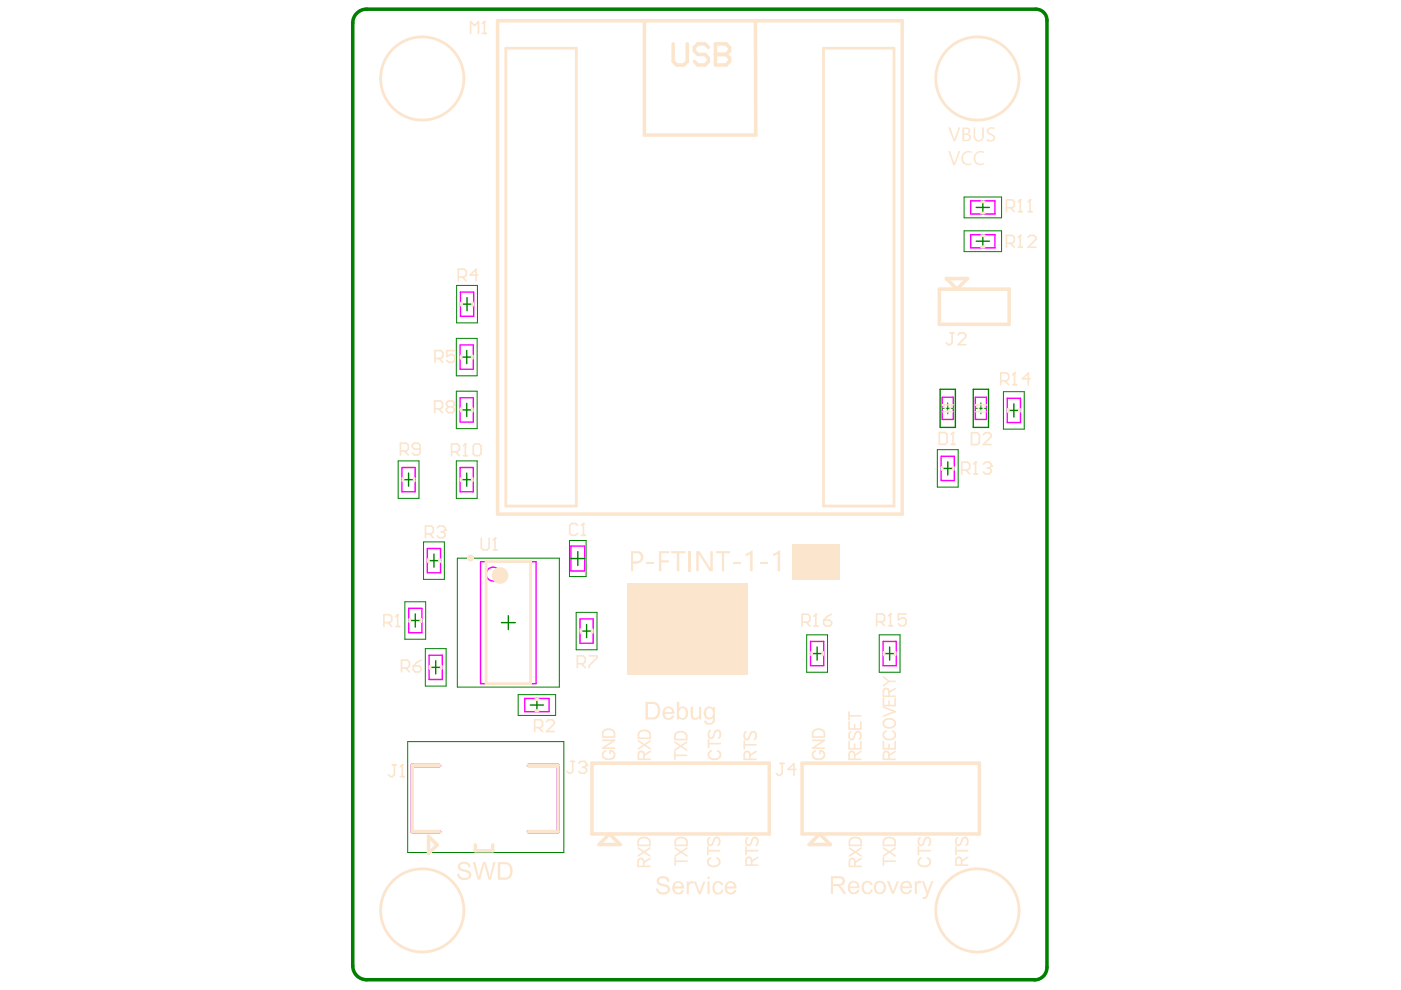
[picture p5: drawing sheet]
<svg xmlns="http://www.w3.org/2000/svg" width="297mm" height="210mm" viewBox="0 0 297 210" stroke-linecap="round" stroke-linejoin="round" font-family="sans-serif">
<path d="M87.4 162.3h5.8M87.4 176.3h5.8M87.4 162.2v14.1M112 162.3h6.3v14h-6.3" fill="none" stroke="#800080" stroke-width=".75"/>
<g fill="none" stroke="#f0f" stroke-width=".29">
<path d="M205.8 42.6h5.2v2.8h-5.2zM205.8 49.7h5.2v2.8h-5.2zM97.6 73.1h2.8v5.2h-2.8zM97.6 61.9h2.8v5.2h-2.8zM85.2 99.1h2.8v5.2h-2.8zM97.6 99.1h2.8v5.2h-2.8zM97.6 84.3h2.8v5.2h-2.8zM199.5 96.7h2.8v5.2h-2.8zM199.8 84.2h2.3v4.7h-2.3zM206.8 84.2h2.3v4.7h-2.3zM213.6 84.4h2.8v5.2h-2.8zM90.6 116.3h2.8v5.1h-2.8z"/>
<path d="M101.9 119.1h11.8v25.8h-11.8zM121 115.8h3v5.3h-3zM86.6 129h2.8v5.1h-2.8zM91 138.9h2.8v5.2h-2.8zM123 131.2h2.8v5.2h-2.8zM171.8 136h2.8v5.1h-2.8zM187.2 136h2.8v5.1h-2.8zM111.3 148.1h5.1v2.8h-5.1z"/>
<circle cx="104.5" cy="121.7" r="1.47"/>
</g>
<g fill="none" stroke="#008000" stroke-width=".29">
<path d="M207 51.1h2.8M207 44h2.8M208.4 42.6v2.8M208.4 49.7v2.8M97.6 75.7h2.8M97.6 64.5h2.8M99 74.3v2.8M99 63.1v2.8M97.6 86.9h2.8M99 85.5v2.8M199.3 82.5h3.3v8.1h-3.3zM199.5 99.3h2.8"/>
<path d="M200.9 97.9v2.8M206.3 82.5h3.3v8.1h-3.3zM213.6 87h2.8M215 85.6v2.8M85.2 101.7h2.8M86.6 100.3v2.8M90.6 118.9h2.8M92 117.5v2.8M97.6 101.7h2.8M99 100.3v2.8M121 118.4h3M122.5 117v2.9"/>
<path d="M86.6 131.6h2.8M88 130.2v2.8M106.3 132h2.9M107.8 130.5v3M123 133.8h2.8M124.4 132.4v2.8M171.8 138.6h2.8M173.2 137.2v2.8M187.2 138.6h2.8M188.6 137.2v2.8M91 141.5h2.8M92.4 140.1v2.8"/>
<path d="M112.4 149.5h2.8M113.8 148.1v2.8"/>
</g>
<g fill="none" stroke="#008000" stroke-width=".21">
<path d="M204.4 41.8h8v4.4h-8zM204.4 48.9h8v4.4h-8zM96.8 71.7h4.4v8h-4.4zM96.8 60.5h4.4v8h-4.4zM84.4 97.7h4.4v8h-4.4zM96.8 97.7h4.4v8h-4.4zM96.8 82.9h4.4v8h-4.4zM198.7 95.3h4.4v8h-4.4zM199.8 86.6h2.3M200.9 85.4v2.4M206.8 86.6h2.3M208 85.4v2.4"/>
<path d="M212.8 83h4.4v8h-4.4zM89.8 114.9h4.4v7.9h-4.4zM97 118.3h21.6v27.4h-21.6zM120.7 114.6h3.6v7.6h-3.6zM85.8 127.6h4.5v7.9h-4.5zM90.2 137.5h4.4v8h-4.4zM122.2 129.8h4.4v8h-4.4zM171 134.6h4.5v7.9h-4.5zM186.4 134.6h4.4v7.9h-4.4zM86.4 157.2h33.1v23.6h-33.1zM109.9 147.3h7.9v4.4h-7.9z"/>
</g>
<path d="M219.3 207.7h-141.6a2.94 2.94 0 0 1-2.9-2.9v-199.9a2.93 2.93 0 0 1 2.9-3h141.9a2.35 2.35 0 0 1 2.4 2.4v200.8a2.65 2.65 0 0 1-2.7 2.7" fill="none" stroke="#008000" stroke-width=".75"/>
<g fill="none" stroke="#fce5cd" stroke-width=".59">
<path d="M107.2 10.2h15v97.1h-15zM174.6 10.2h14.9v97.1h-14.9zM208.1 50h.6M208.1 52.3h.6M208.1 42.8h.6M208.1 45.2h.6M97.8 75.4v.6M97.8 64.2v.6M100.1 75.4v.6M100.2 64.2v.6M97.8 86.6v.6M100.1 86.6v.6"/>
<path d="M199.8 99v.6M202.1 99v.6M213.8 86.7v.6M216.1 86.7v.6M85.4 101.4v.6M87.8 101.4v.6M90.8 118.6v.6M93.2 118.6v.6M97.8 101.4v.6M100.1 101.4v.6M103.1 119.1h9.4v25.8h-9.4zM86.9 131.3v.6"/>
<path d="M89.2 131.3v.6M123.2 133.5v.6M125.5 133.5v.6M172.1 138.3v.6M174.4 138.3v.6M187.4 138.3v.6M189.8 138.3v.6M91.2 141.2v.6M93.6 141.2v.6M113.5 148.3h.6M113.5 150.7h.6"/>
</g>
<path d="M160.2 4.4v24.2h-23.6v-24.2M200.7 59.1h4.4l-2.2 2.2zM199.2 61.3h14.8v7.5h-14.8zM105.5 109v-104.6h85.8v104.6h-85.8M93.2 162.3h-5.8v14h5.8M112 162.3h6.3v14h-6.3M125.5 161.8h37.6v15h-37.6zM127 179.1l2.2-2.3 2.3 2.3zM170.1 161.8h37.6v15h-37.6zM171.6 179.1l2.2-2.3 2.2 2.3zM100.8 180.4h3.7" fill="none" stroke="#fce5cd" stroke-width=".75"/>
<path d="M90.9 177.3l1.8 1.8-1.8 1.9zM100.8 179.1v1.3M104.5 179.1v1.3" fill="none" stroke="#fce5cd" stroke-width=".74"/>
<path d="M199.8 85.8h2.2l-1.1 1.5zM199.8 87.3h2.2M206.9 85.8h2.2l-1.1 1.5zM206.9 87.3h2.2" fill="none" stroke="#fce5cd" stroke-width=".29"/>
<g fill="#fce5cd">
<path d="M168 115.3h10v7.6h-10z" fill-rule="evenodd"/>
<path d="M132.9 123.6h25.6v19.4h-25.6z" fill-rule="evenodd"/>
</g>
<g fill="none" stroke="#fce5cd" stroke-width=".35">
<path d="M172.3 157h2.5l-2.5 1.6h2.5M172.4 155.1a1.4 1.4 0 0 1 2.4 .3v.9h-2.5zM172.9 159.2a.92 .92 0 0 0-.6 1 .92 .92 0 0 0 .9 .8 1.09 1.09 0 0 0 1.2-.3 1.09 1.09 0 0 0 .3-1.1l-.5-.4h-.4v.6M180 157.2v1.6h2.5v-1.6M180 150.9v1.7M180 153v1.6h2.5v-1.6M180 151.8h2.5M180.4 155.1a.94 .94 0 0 0-.4 .9 .94 .94 0 0 0 .6 .8l.4-.2 .3-1a.61 .61 0 0 1 .5-.4 .61 .61 0 0 1 .6 .2 1.14 1.14 0 0 1-.2 1.4M181.2 153.6v1M181.2 157.8v1M182.5 159.3l-1.3 .9M187.3 148.1v1.5h2.5v-1.5"/>
<path d="M187.3 157.2v1.6h2.5v-1.6M187.3 149.9l2.5 1-2.5 .9M187.3 143.5l1.2 1M187.4 152.9a1.46 1.46 0 0 1 2.4 .2 1.31 1.31 0 0 1-.9 1.2 1.31 1.31 0 0 1-1.5-.5l-.1-.2zM187.9 155a.92 .92 0 0 0-.6 1.1 .92 .92 0 0 0 .9 .7 1.09 1.09 0 0 0 1.2-.2 1.09 1.09 0 0 0 .3-1.2l-.5-.4M188.5 147.6l-.1-1.4a.58 .58 0 0 0-1 0l-.1 1.4h2.5M188.5 148.6v1M188.5 157.8v1M188.5 144.5l-1.2 .9M188.5 144.5h1.3M189.8 159.3l-1.3 .9M189.8 146l-1.3 .8"/>
<path d="M180.1 179.8l2.5 1.7M180.2 178.1a1.4 1.4 0 0 1 2.4 .3v.8h-2.5zM181.2 161l-.1-1.4a.58 .58 0 0 0-1 0l-.1 1.4h2.5M182.6 179.8l-2.5 1.7M187.3 179.8l2.5 1.7M187.4 178.1a1.4 1.4 0 0 1 2.4 .3v.8h-2.5zM188.5 161l-.1-1.4a.58 .58 0 0 0-1 0l-.1 1.4h2.5M189.8 179.8l-2.5 1.7M194.7 179.5v1.7M195.1 177.6a.94 .94 0 0 0-.4 .9 .94 .94 0 0 0 .6 .7l.4-.2 .3-.9a.61 .61 0 0 1 .5-.5 .61 .61 0 0 1 .6 .2 1.15 1.15 0 0 1-.2 1.4M202.7 179.5v1.7M203 177.6a.94 .94 0 0 0-.4 .9 .94 .94 0 0 0 .7 .7l.3-.2 .4-.9a.61 .61 0 0 1 .4-.5 .61 .61 0 0 1 .7 .2 1.15 1.15 0 0 1-.3 1.4"/>
<path d="M181.3 183.7l-.1-1.4a.58 .58 0 0 0-1 0l-.1 1.4h2.5M182.6 182l-1.3 .9M187.3 181.8v1.6M187.3 182.6h2.5M194.7 180.4h2.5M195.3 181.9a.92 .92 0 0 0-.6 1.1 .92 .92 0 0 0 1 .7 1.09 1.09 0 0 0 1.2-.2 1.09 1.09 0 0 0 .2-1.2l-.5-.4M202.7 180.4h2.5M203.9 183.4l-.2-1.4a.58 .58 0 0 0-.9 0l-.1 1.4h2.5M205.2 181.8l-1.3 .8"/>
</g>
<g fill="#fce5cd">
<path d="M139.4 186.2a1.57 1.57 0 0 1 2.5 .5v.2l-.4 .1a.93 .93 0 0 0-.9-.8 .93 .93 0 0 0-.9 .6v.1a1.37 1.37 0 0 0 1.2 .5v.1a1.09 1.09 0 0 1 1.2 1 1.09 1.09 0 0 1-1.1 1.2 1.47 1.47 0 0 1-1.9-1.3h.4a1.14 1.14 0 0 0 .9 .8 1.14 1.14 0 0 0 1.2-.4 .78 .78 0 0 0-.9-.9h-.1a1.09 1.09 0 0 1-1.1-.4 1.09 1.09 0 0 1-.1-1.2z"/>
<path d="M145.6 186.9h.4v.4a.61 .61 0 0 1 1.1-.3l-.2 .4a.63 .63 0 0 0-.7 .1 .63 .63 0 0 0-.2 .7v1.4h-.4z"/>
<path d="M147.1 186.9h.4l.9 2.2 .7-2.2h.5l-1 2.7h-.5z"/>
<path d="M151.2 187.3a1.21 1.21 0 0 1 1.2-.5 1.21 1.21 0 0 1 1 .8l-.5 .1a.77 .77 0 0 0-1-.4 .77 .77 0 0 0-.4 1 .73 .73 0 0 0 .5 .9 .73 .73 0 0 0 .9-.5h.5a1.21 1.21 0 0 1-1.6 .9 1.21 1.21 0 0 1-.7-1.6z"/>
<path d="M143.2 187.4l-.1 .5h1.5a.81 .81 0 0 0-1.4-.5zM142.8 187.3a1.3 1.3 0 0 1 1.5-.4 1.3 1.3 0 0 1 .8 1.5h-2.1a.85 .85 0 0 0 .5 .8 .85 .85 0 0 0 .9-.1l.2-.4 .4 .1a1.3 1.3 0 0 1-1.8 .7 1.3 1.3 0 0 1-.5-1.9z"/>
<path d="M150 185.8h.5v.6h-.5zM150 186.9h.5v2.7h-.5z"/>
<path d="M154.3 187.5l-.2 .4h1.6a.81 .81 0 0 0-.6-.6 .81 .81 0 0 0-.8 .2zM154 187.2a1.26 1.26 0 0 1 1.5-.2 1.26 1.26 0 0 1 .6 1.4h-2a.8 .8 0 0 0 .7 .8 .8 .8 0 0 0 .9-.5l.4 .1a1.33 1.33 0 0 1-1.7 .8 1.33 1.33 0 0 1-.7-1.7z"/>
</g>
<g fill="none" stroke="#fce5cd" stroke-width=".35">
<path d="M127.8 157h2.5l-2.5 1.6h2.5M127.9 155.1a1.4 1.4 0 0 1 2.4 .3v.9h-2.5zM128.4 159.2a.92 .92 0 0 0-.6 1 .92 .92 0 0 0 .9 .8 1.09 1.09 0 0 0 1.2-.3 1.09 1.09 0 0 0 .3-1.1l-.5-.4h-.4v.6M135.4 157.1l2.5 1.7M135.5 155.3a1.4 1.4 0 0 1 2.4 .4v.8h-2.5zM137.9 159.3l-1.3 .9M137.9 157.1l-2.5 1.7M143.1 159.3v1.7M143.1 157.4l2.5 1.6M143.2 155.6a1.4 1.4 0 0 1 2.4 .4v.8h-2.5zM145.6 157.4l-2.5 1.6M150.2 156.8v1.7"/>
<path d="M150.2 157.7h2.5M150.6 154.9a.94 .94 0 0 0-.4 .9 .94 .94 0 0 0 .6 .7l.4-.2 .3-1a.61 .61 0 0 1 .5-.4 .61 .61 0 0 1 .6 .2 1.15 1.15 0 0 1-.2 1.4M150.8 159.2a.92 .92 0 0 0-.6 1 .92 .92 0 0 0 1 .8 1.09 1.09 0 0 0 1.2-.3 1.09 1.09 0 0 0 .2-1.1l-.5-.4M157.8 157.1v1.7M157.8 157.9h2.5M158.2 155.1a.94 .94 0 0 0-.4 .9 .94 .94 0 0 0 .6 .8l.4-.2 .3-1a.61 .61 0 0 1 .5-.4 .61 .61 0 0 1 .6 .2 1.15 1.15 0 0 1-.3 1.4M160.3 159.3l-1.3 .9M135.3 179.8l2.5 1.7M135.6 177.8a1.4 1.4 0 0 1 2.2 .6v.8h-2.5v-.8zM136.6 161l-.2-1.4a.58 .58 0 0 0-.9 0l-.1 1.4h2.5M137.8 179.8l-2.5 1.7M143.1 160.2h2.5"/>
<path d="M143.2 179.8l2.5 1.7M143.3 178.1a1.4 1.4 0 0 1 2.4 .3v.8h-2.5zM145.7 179.8l-2.5 1.7M150.1 179.5v1.7M150.4 177.6a.94 .94 0 0 0-.4 .9 .94 .94 0 0 0 .7 .7l.3-.2 .4-.9a.61 .61 0 0 1 .4-.5 .61 .61 0 0 1 .7 .2 1.15 1.15 0 0 1-.3 1.4M158.2 179.5v1.7M158.5 177.6a.94 .94 0 0 0-.4 .9 .94 .94 0 0 0 .7 .7l.3-.2 .4-.9a.61 .61 0 0 1 .4-.5 .61 .61 0 0 1 .6 .2 1.15 1.15 0 0 1-.2 1.4M159 161l-.1-1.4a.58 .58 0 0 0-1 0l-.1 1.4h2.5M136.5 183.7l-.1-1.4a.58 .58 0 0 0-1 0l-.1 1.4h2.5M137.8 182l-1.3 .9M143.2 182.6h2.5M143.2 181.8v1.6"/>
<path d="M150.1 180.4h2.5M150.7 181.9a.92 .92 0 0 0-.6 1.1 .92 .92 0 0 0 .9 .7 1.09 1.09 0 0 0 1.2-.2 1.09 1.09 0 0 0 .3-1.2l-.5-.4M158.2 180.4h2.5M159.4 183.4l-.2-1.4a.58 .58 0 0 0-.9 0l-.1 1.4h2.5M160.7 181.8l-1.3 .8"/>
</g>
<g fill="#fce5cd">
<path d="M201.1 32h.3l.9 2.6 .9-2.6h.4l-1.1 3h-.4z"/>
<path d="M204.3 32.4a1.7 1.7 0 0 1 1.7-.3v.4l-.2-.1a1.19 1.19 0 0 0-1.6 1 1.19 1.19 0 0 0 1.3 1.3l.5-.2-.1 .4-.4 .1a1.44 1.44 0 0 1-1.4-.6 1.44 1.44 0 0 1-.1-1.5z"/>
<path d="M206.9 32.4a1.6 1.6 0 0 1 1.7-.3v.4l-.2-.1a1.2 1.2 0 0 0-1.6 .9 1.2 1.2 0 0 0 1.1 1.4l.7-.2v.4l-.4 .1a1.5 1.5 0 0 1-1.7-.8 1.5 1.5 0 0 1 .4-1.8z"/>
<path d="M201.1 27h.4l.8 2.6 .9-2.6h.4l-1 2.9h-.4z"/>
<path d="M206.4 27h.3v1.8a.76 .76 0 0 0 .8 .9 .76 .76 0 0 0 .7-.9v-1.8h.4v1.7a1.09 1.09 0 0 1-1 1.3 1.09 1.09 0 0 1-1.2-1.2z"/>
<path d="M209.3 27.4l.7-.4h.8v.4a.99 .99 0 0 0-1.2 .3l.2 .4 .4 .3a.85 .85 0 0 1 .8 1 .85 .85 0 0 1-1.1 .6l-.7-.1 .1-.4a.9 .9 0 0 0 1.3-.2 .89 .89 0 0 0-.9-.8l-.2-.1a.69 .69 0 0 1-.2-1z"/>
<path d="M97.2 183.2a1.66 1.66 0 0 1 2.5 .2l.1 .4-.5 .1a.93 .93 0 0 0-.8-.8 .93 .93 0 0 0-1 .7 2.51 2.51 0 0 0 1.8 .7 1.12 1.12 0 0 1 .5 1.4 1.12 1.12 0 0 1-1.3 .7 1.29 1.29 0 0 1-1.6-1.3h.5a1.09 1.09 0 0 0 .9 .8 1.09 1.09 0 0 0 1.1-.5 .96 .96 0 0 0-1.2-.8l-.1-.1a.99 .99 0 0 1-.9-.5 .99 .99 0 0 1 0-1z"/>
<path d="M100.2 182.8h.6l.7 3.2 .9-3.2h.6l.8 3.2 .8-3.2h.5l-1.1 3.7h-.4l-.9-3.3-.9 3.3h-.5z"/>
<path d="M146.4 149.9h.5v1.5a.63 .63 0 0 0 .4 .8 .63 .63 0 0 0 .8-.5l.1-1.8h.5v2.6h-.5v-.3a.97 .97 0 0 1-1.2 .4 .97 .97 0 0 1-.6-1.1z"/>
<path d="M182.9 187.2a1.16 1.16 0 0 1 1.2-.5 1.16 1.16 0 0 1 .9 .9l-.5 .1a.73 .73 0 0 0-.9-.5 .73 .73 0 0 0-.5 .9 .93 .93 0 0 0 .9 1.1l.5-.2 .1-.5 .5 .2a1.23 1.23 0 0 1-1.5 .9 1.23 1.23 0 0 1-.9-1.5z"/>
<path d="M188.1 186.8h.5l.7 2.2 .8-2.2h.5l-1.1 2.7h-.4z"/>
<path d="M194 186.8h.3v.4a.7 .7 0 0 1 1.1-.3l-.2 .4a.56 .56 0 0 0-.6 .1 .56 .56 0 0 0-.2 .6v1.5h-.4z"/>
<path d="M195.4 186.8h.5l.7 2.3 .9-2.3h.4l-1 2.9a1.14 1.14 0 0 1-1.2 .9l-.1-.4a.6 .6 0 0 0 .8-.7z"/>
<path d="M137.1 119.2h1.6v.4h-1.6z"/>
<path d="M139.7 116.9h2.2v.4h-1.7v1.5h1.6v.4h-1.6v1.9h-.5z"/>
<path d="M142.3 116.9h3v.4h-1.3v3.8h-.5v-3.8h-1.2z"/>
<path d="M146 116.9h.5v4.2h-.5z"/>
<path d="M147.6 116.9h.7l2.3 3.6v-3.6h.5v4.2h-.6l-2.4-3.6v3.6h-.5z"/>
<path d="M151.8 116.9h3v.4h-1.3v3.8h-.4v-3.8h-1.3z"/>
<path d="M155.4 119.2h1.6v.4h-1.6z"/>
<path d="M158.1 117.4l.4-.1 1.1-.6v4.4h-.5v-3.7l-.2 .2-.7 .3h-.1z"/>
<path d="M161.1 119.2h1.7v.4h-1.7z"/>
<path d="M163.9 117.4l.6-.2 .7-.5h.2v4.4h-.5v-3.7l-.8 .5h-.2z"/>
<path d="M204.4 27.3v1h.4a.49 .49 0 0 0 .5-.5 .49 .49 0 0 0-.5-.5zM204.4 28.6v1h.5a.53 .53 0 0 0 .6-.5 .53 .53 0 0 0-.6-.5zM204 27h.9a.74 .74 0 0 1 .8 .6 .74 .74 0 0 1-.5 .8 .76 .76 0 0 1 .6 .9 .76 .76 0 0 1-.9 .6h-.9z"/>
<path d="M106.1 183.2v2.9h.9a1.3 1.3 0 0 0 1.1-2 .88 .88 0 0 0-1.1-.9zM105.5 182.8h1.5a1.66 1.66 0 0 1 1.7 1.6 2.51 2.51 0 0 1-.5 1.7l-.7 .4h-2z"/>
<path d="M137.4 149.3v2.8h.8a1.21 1.21 0 0 0 1.3-1.5 1.09 1.09 0 0 0-1.2-1.3zM136.9 148.8h1.4a1.66 1.66 0 0 1 1.7 1.7 1.84 1.84 0 0 1-.8 1.9l-.4 .1h-1.9z"/>
<path d="M141 150.5v.5h1.5a.78 .78 0 0 0-.6-.8 .78 .78 0 0 0-.9 .3zM140.7 150.3a1.31 1.31 0 0 1 1.5-.4 1.31 1.31 0 0 1 .8 1.5h-2a.77 .77 0 0 0 .5 .8 .77 .77 0 0 0 1-.5h.5a1.33 1.33 0 0 1-1.8 .8 1.33 1.33 0 0 1-.6-1.9z"/>
<path d="M144.3 150.3a1.47 1.47 0 0 0 0 1.9 .89 .89 0 0 0 1.1-1.1 .76 .76 0 0 0-.3-.8 .76 .76 0 0 0-.8 0zM143.5 148.8h.5v1.4a1.08 1.08 0 0 1 1.3-.3 1.08 1.08 0 0 1 .6 1.1v.4a1.15 1.15 0 0 1-.7 1.1 1.15 1.15 0 0 1-1.2-.3v.3h-.5z"/>
<path d="M149.9 150.4l-.2 .5a.84 .84 0 0 0 .2 1 .84 .84 0 0 0 1.1 0 1.31 1.31 0 0 0-.4-1.7zM149.6 150a1.15 1.15 0 0 1 1.6 .2v-.3h.4v2.3a1.22 1.22 0 0 1-.8 1.4 1.22 1.22 0 0 1-1.5-.5v-.3h.5a.7 .7 0 0 0 .9 .4 .7 .7 0 0 0 .4-1 1.12 1.12 0 0 1-1.2 .2 1.12 1.12 0 0 1-.7-1l.1-.9z"/>
<path d="M176.6 186.2v1.2h1.2a.62 .62 0 0 0 .8-.5 .62 .62 0 0 0-.7-.7zM176.2 185.8h1.7a1.06 1.06 0 0 1 1.3 .9 1.06 1.06 0 0 1-1.1 1.2l.5 .3 .9 1.3h-.6l-.6-.9a1.1 1.1 0 0 0-1-.7h-.7v1.6h-.4z"/>
<path d="M180.4 187.3l-.2 .6h1.6a.79 .79 0 0 0-.5-.7 .79 .79 0 0 0-.9 .1zM180.1 187.1v-.1a1.28 1.28 0 0 1 1.5-.1 1.28 1.28 0 0 1 .6 1.4h-2a.81 .81 0 0 0 .6 .9 .81 .81 0 0 0 1-.5l.4 .1a1.33 1.33 0 0 1-1.8 .6 1.33 1.33 0 0 1-.5-1.9z"/>
<path d="M185.9 187.5l-.1 .3a.91 .91 0 0 0 .1 1.1 .91 .91 0 0 0 1.1 .2 1.16 1.16 0 0 0-.4-2l-.4 .1zM185.6 187.1l.1-.1a1.38 1.38 0 0 1 1.8 .1 1.38 1.38 0 0 1 .3 1.7 1.32 1.32 0 0 1-1.8 .7 1.32 1.32 0 0 1-.6-1.8z"/>
<path d="M191.5 187.4l-.2 .5h1.6a.81 .81 0 0 0-.6-.7 .81 .81 0 0 0-.8 .2zM191.1 187.2a1.29 1.29 0 0 1 1.6-.3 1.29 1.29 0 0 1 .7 1.4h-2.1a.77 .77 0 0 0 .6 .9 .77 .77 0 0 0 .9-.5h.6a1.31 1.31 0 0 1-1.7 .8 1.31 1.31 0 0 1-.8-1.7z"/>
<path d="M134.2 117.3v1.7h.6a.87 .87 0 0 0 1.1-.8 .87 .87 0 0 0-1-.9zM133.8 116.9h1.2a1.31 1.31 0 0 1 1.4 1.2 1.31 1.31 0 0 1-1.3 1.4h-.9v1.6h-.4z"/>
</g>
<path d="M142.7 9.3v3.7l.8 .8h1.5l.7-.8v-3.7M150.2 10l-.7-.7h-1.5l-.8 .7v.8l.8 .7h1.5l.7 .8v.7l-.7 .8h-1.5l-.8-.8M151.7 9.3v4.5h2.2l.8-.8v-.7l-.8-.8h-2.2" fill="none" stroke="#fce5cd" stroke-width=".75"/>
<circle cx="151.7" cy="11.5" r=".37" fill="#fce5cd"/>
<path d="M151.7 9.3h2.2l.8 .7v.8l-.8 .7h-2.2" fill="none" stroke="#fce5cd" stroke-width=".75"/>
<path d="M89.3 140l-.8 .4-.9 .8M85.1 141.6h1.3l.4-.4v-.8l-.4-.4h-1.3v2.5M86 141.6l.8 .9M87.6 141.2h1.3l.4 .4v.4l-.4 .5h-.9l-.4-.5zM121 161.4h.9M121.4 161.4v2.1l-.4 .4h-.4l-.4-.4M122.7 161.9l.4-.5h.8l.5 .5v.4" fill="none" stroke="#fce5cd" stroke-width=".35"/>
<circle cx="124.4" cy="162.3" r=".18" fill="#fce5cd"/>
<path d="M170.1 131.9h1.2l.4-.4v-.8l-.4-.5h-1.2v2.5M170.9 131.9l.8 .8M172.6 132.7h.8M173 130.2v2.5M123.5 162.7h.4M123.9 162.7l.5 .4v.4l-.5 .4h-.8l-.4-.4M124.4 162.3l-.5 .4M165.4 161.9h.8M165.8 161.9v2.1l-.4 .4h-.4l-.4-.4M168.7 163.1h-1.6l1.2-1.2v2.5" fill="none" stroke="#fce5cd" stroke-width=".35"/>
<circle cx="173" cy="130.2" r=".18" fill="#fce5cd"/>
<path d="M173 130.2l-.4 .5M174.6 131.5h1.3l.4 .4v.4l-.4 .4h-.8l-.5-.4zM176.3 130.2l-.8 .5-.9 .8M185.9 131.8h1.2l.4-.4v-.8l-.4-.4h-1.2v2.5M186.7 131.8l.8 .9M188.4 132.7h.8M188.8 130.2v2.5" fill="none" stroke="#fce5cd" stroke-width=".35"/>
<circle cx="188.8" cy="130.2" r=".18" fill="#fce5cd"/>
<path d="M215.1 79.1v2.5M212.2 80.7h1.2l.5-.4v-.8l-.5-.4h-1.2v2.5M213 80.7l.9 .9M214.7 81.6h.8M188.8 130.2l-.4 .4M192.1 130.2h-1.6v1.2l.8-.4h.4l.4 .4v.8l-.4 .5h-.8l-.4-.5" fill="none" stroke="#fce5cd" stroke-width=".35"/>
<circle cx="215.1" cy="79.1" r=".18" fill="#fce5cd"/>
<path d="M215.1 79.1l-.4 .4M218.4 80.3h-1.6l1.2-1.2v2.5M102 114.1v2.1l.5 .4h.8l.4-.4v-2.1M104.5 116.6h.9M105 114.1v2.5" fill="none" stroke="#fce5cd" stroke-width=".35"/>
<circle cx="105" cy="114.1" r=".18" fill="#fce5cd"/>
<path d="M203.9 99.7h1.3l.4-.4v-.9l-.4-.4h-1.3v2.5M204.8 99.7l.8 .8M206.8 98v2.5M105 114.1l-.5 .4M206.4 100.5h.9" fill="none" stroke="#fce5cd" stroke-width=".35"/>
<circle cx="206.8" cy="98" r=".18" fill="#fce5cd"/>
<path d="M206.8 98l-.4 .4M208.5 98.4l.4-.4h.9l.4 .4v.4" fill="none" stroke="#fce5cd" stroke-width=".35"/>
<circle cx="210.2" cy="98.8" r=".18" fill="#fce5cd"/>
<path d="M213.4 51.6h1.2l.5-.4v-.9l-.5-.4h-1.2v2.5M214.2 51.6l.9 .8M215.9 52.4h.8M216.3 49.9v2.5M209.3 99.3h.5M209.8 99.3l.4 .4v.4l-.4 .4h-.9l-.4-.4M210.2 98.8l-.4 .5" fill="none" stroke="#fce5cd" stroke-width=".35"/>
<circle cx="216.3" cy="49.9" r=".18" fill="#fce5cd"/>
<path d="M213.4 44h1.2l.5-.4v-.8l-.5-.4h-1.2v2.5M214.2 44l.9 .9M215.9 44.9h.8M216.3 49.9l-.4 .4M216.3 42.4v2.5M218 50.3l.4-.4h.8l.4 .4v.4l-1.6 1.7h1.6" fill="none" stroke="#fce5cd" stroke-width=".35"/>
<circle cx="216.3" cy="42.4" r=".18" fill="#fce5cd"/>
<path d="M216.3 42.4l-.4 .4M218 44.9h.8M218.4 42.4v2.5" fill="none" stroke="#fce5cd" stroke-width=".35"/>
<circle cx="218.4" cy="42.4" r=".18" fill="#fce5cd"/>
<path d="M218.4 42.4l-.4 .4M95.7 95.8h1.3l.4-.4v-.9l-.4-.4h-1.3v2.5M96.6 95.8l.8 .8M98.2 96.6h.9M98.7 94.1v2.5" fill="none" stroke="#fce5cd" stroke-width=".35"/>
<circle cx="98.7" cy="94.1" r=".18" fill="#fce5cd"/>
<g fill="none" stroke="#fce5cd" stroke-width=".35">
<path d="M97.2 58.7h1.2l.4-.4v-.8l-.4-.4h-1.2v2.5M98 58.7l.8 .9M101.3 58.3h-1.6l1.2-1.2v2.5M92.2 76h1.3l.4-.4v-.9l-.4-.4h-1.3v2.5M93.1 76l.8 .8M96.4 74.3h-1.7v1.3l.9-.4h.4l.4 .4v.8l-.4 .4h-.9l-.4-.4M84.9 95.6h1.3l.4-.4v-.8l-.4-.4h-1.3v2.5M85.7 95.6l.9 .9M89.1 95.2h-1.3l-.4-.4v-.4l.4-.4h.9l.4 .4v1.7l-.4 .4h-.9l-.4-.4M92.2 86.7h1.2l.4-.4v-.9l-.4-.4h-1.2v2.5M93 86.7l.8 .8M95.1 86.3l-.4-.5v-.4l.4-.4h.8l.4 .4v.4l-.4 .5"/>
<path d="M95.1 86.3l-.4 .4v.4l.4 .4h.8l.4-.4v-.4l-.4-.4M95.1 86.3h.8M98.7 94.1l-.5 .4M100.3 94.5l.4-.4h.9l.4 .4v1.7l-.4 .4h-.9l-.4-.4zM90.2 113.2h1.3l.4-.4v-.9l-.4-.4h-1.3v2.5M91 113.2l.9 .8M92.7 111.9l.4-.4h.9l.4 .4v.5M124.9 139.1h1.7v.4l-1.7 1.6v.5M122.4 140.7h1.3l.4-.4v-.8l-.4-.4h-1.3v2.5M123.2 140.7l.9 .9"/>
</g>
<circle cx="94.4" cy="112.4" r=".18" fill="#fce5cd"/>
<path d="M93.5 112.8h.5M94 112.8l.4 .4v.4l-.4 .4h-.9l-.4-.4M94.4 112.4l-.4 .4M81.4 132h1.2l.5-.4v-.8l-.5-.5h-1.2v2.5M82.2 132l.9 .8M83.9 132.8h.8M84.3 130.3v2.5M113.4 154.3h1.2l.4-.4v-.9l-.4-.4h-1.2v2.5M114.2 154.3l.8 .8M115.9 153l.4-.4h.8l.4 .4v.4l-1.6 1.7h1.6" fill="none" stroke="#fce5cd" stroke-width=".35"/>
<circle cx="84.3" cy="130.3" r=".18" fill="#fce5cd"/>
<path d="M99.8 7.1v-2.5l.8 .8 .8-.8v2.5M102.3 7.1h.8M102.7 4.6v2.5M84.3 130.3l-.4 .5" fill="none" stroke="#fce5cd" stroke-width=".35"/>
<circle cx="102.7" cy="4.6" r=".18" fill="#fce5cd"/>
<path d="M102.7 4.6l-.4 .4M201.4 70.6h.9M201.9 70.6v2.1l-.5 .4h-.4l-.4-.4M203.1 71l.4-.4h.9l.4 .4v.4l-1.7 1.7h1.7M83.2 162.2h.8M83.6 162.2v2l-.4 .5h-.4l-.4-.5M84.9 164.7h.8M85.3 162.2v2.5" fill="none" stroke="#fce5cd" stroke-width=".35"/>
<circle cx="85.3" cy="162.2" r=".18" fill="#fce5cd"/>
<path d="M199.1 91.7h1.3l.4 .4v1.7l-.4 .4h-1.3zM201.6 94.2h.9M202.1 91.7v2.5M206 91.8h1.2l.4 .4v1.6l-.4 .5h-1.2zM208.5 92.2l.4-.4h.8l.5 .4v.4l-1.7 1.7h1.7M85.3 162.2l-.4 .4" fill="none" stroke="#fce5cd" stroke-width=".35"/>
<circle cx="202.1" cy="91.7" r=".18" fill="#fce5cd"/>
<path d="M202.1 91.7l-.5 .4M122.4 111.4l-.4-.4h-.8l-.4 .4v1.7l.4 .4h.8l.4-.4M123.3 113.5h.8M123.7 111v2.5" fill="none" stroke="#fce5cd" stroke-width=".35"/>
<circle cx="123.7" cy="111" r=".18" fill="#fce5cd"/>
<path d="M123.7 111l-.4 .4" fill="none" stroke="#fce5cd" stroke-width=".35"/>
<g fill="none" stroke="#fce5cd" stroke-width=".59">
<circle cx="89.5" cy="16.6" r="8.8"/>
<circle cx="207.2" cy="16.6" r="8.8"/>
<circle cx="89.5" cy="193" r="8.8"/>
<circle cx="207.2" cy="193" r="8.8"/>
</g>
<circle cx="106" cy="122" r=".88" fill="none" stroke="#fce5cd" stroke-width="1.8"/>
<circle cx="99.8" cy="118.3" r=".37" fill="none" stroke="#fce5cd" stroke-width=".74"/>
</svg>
